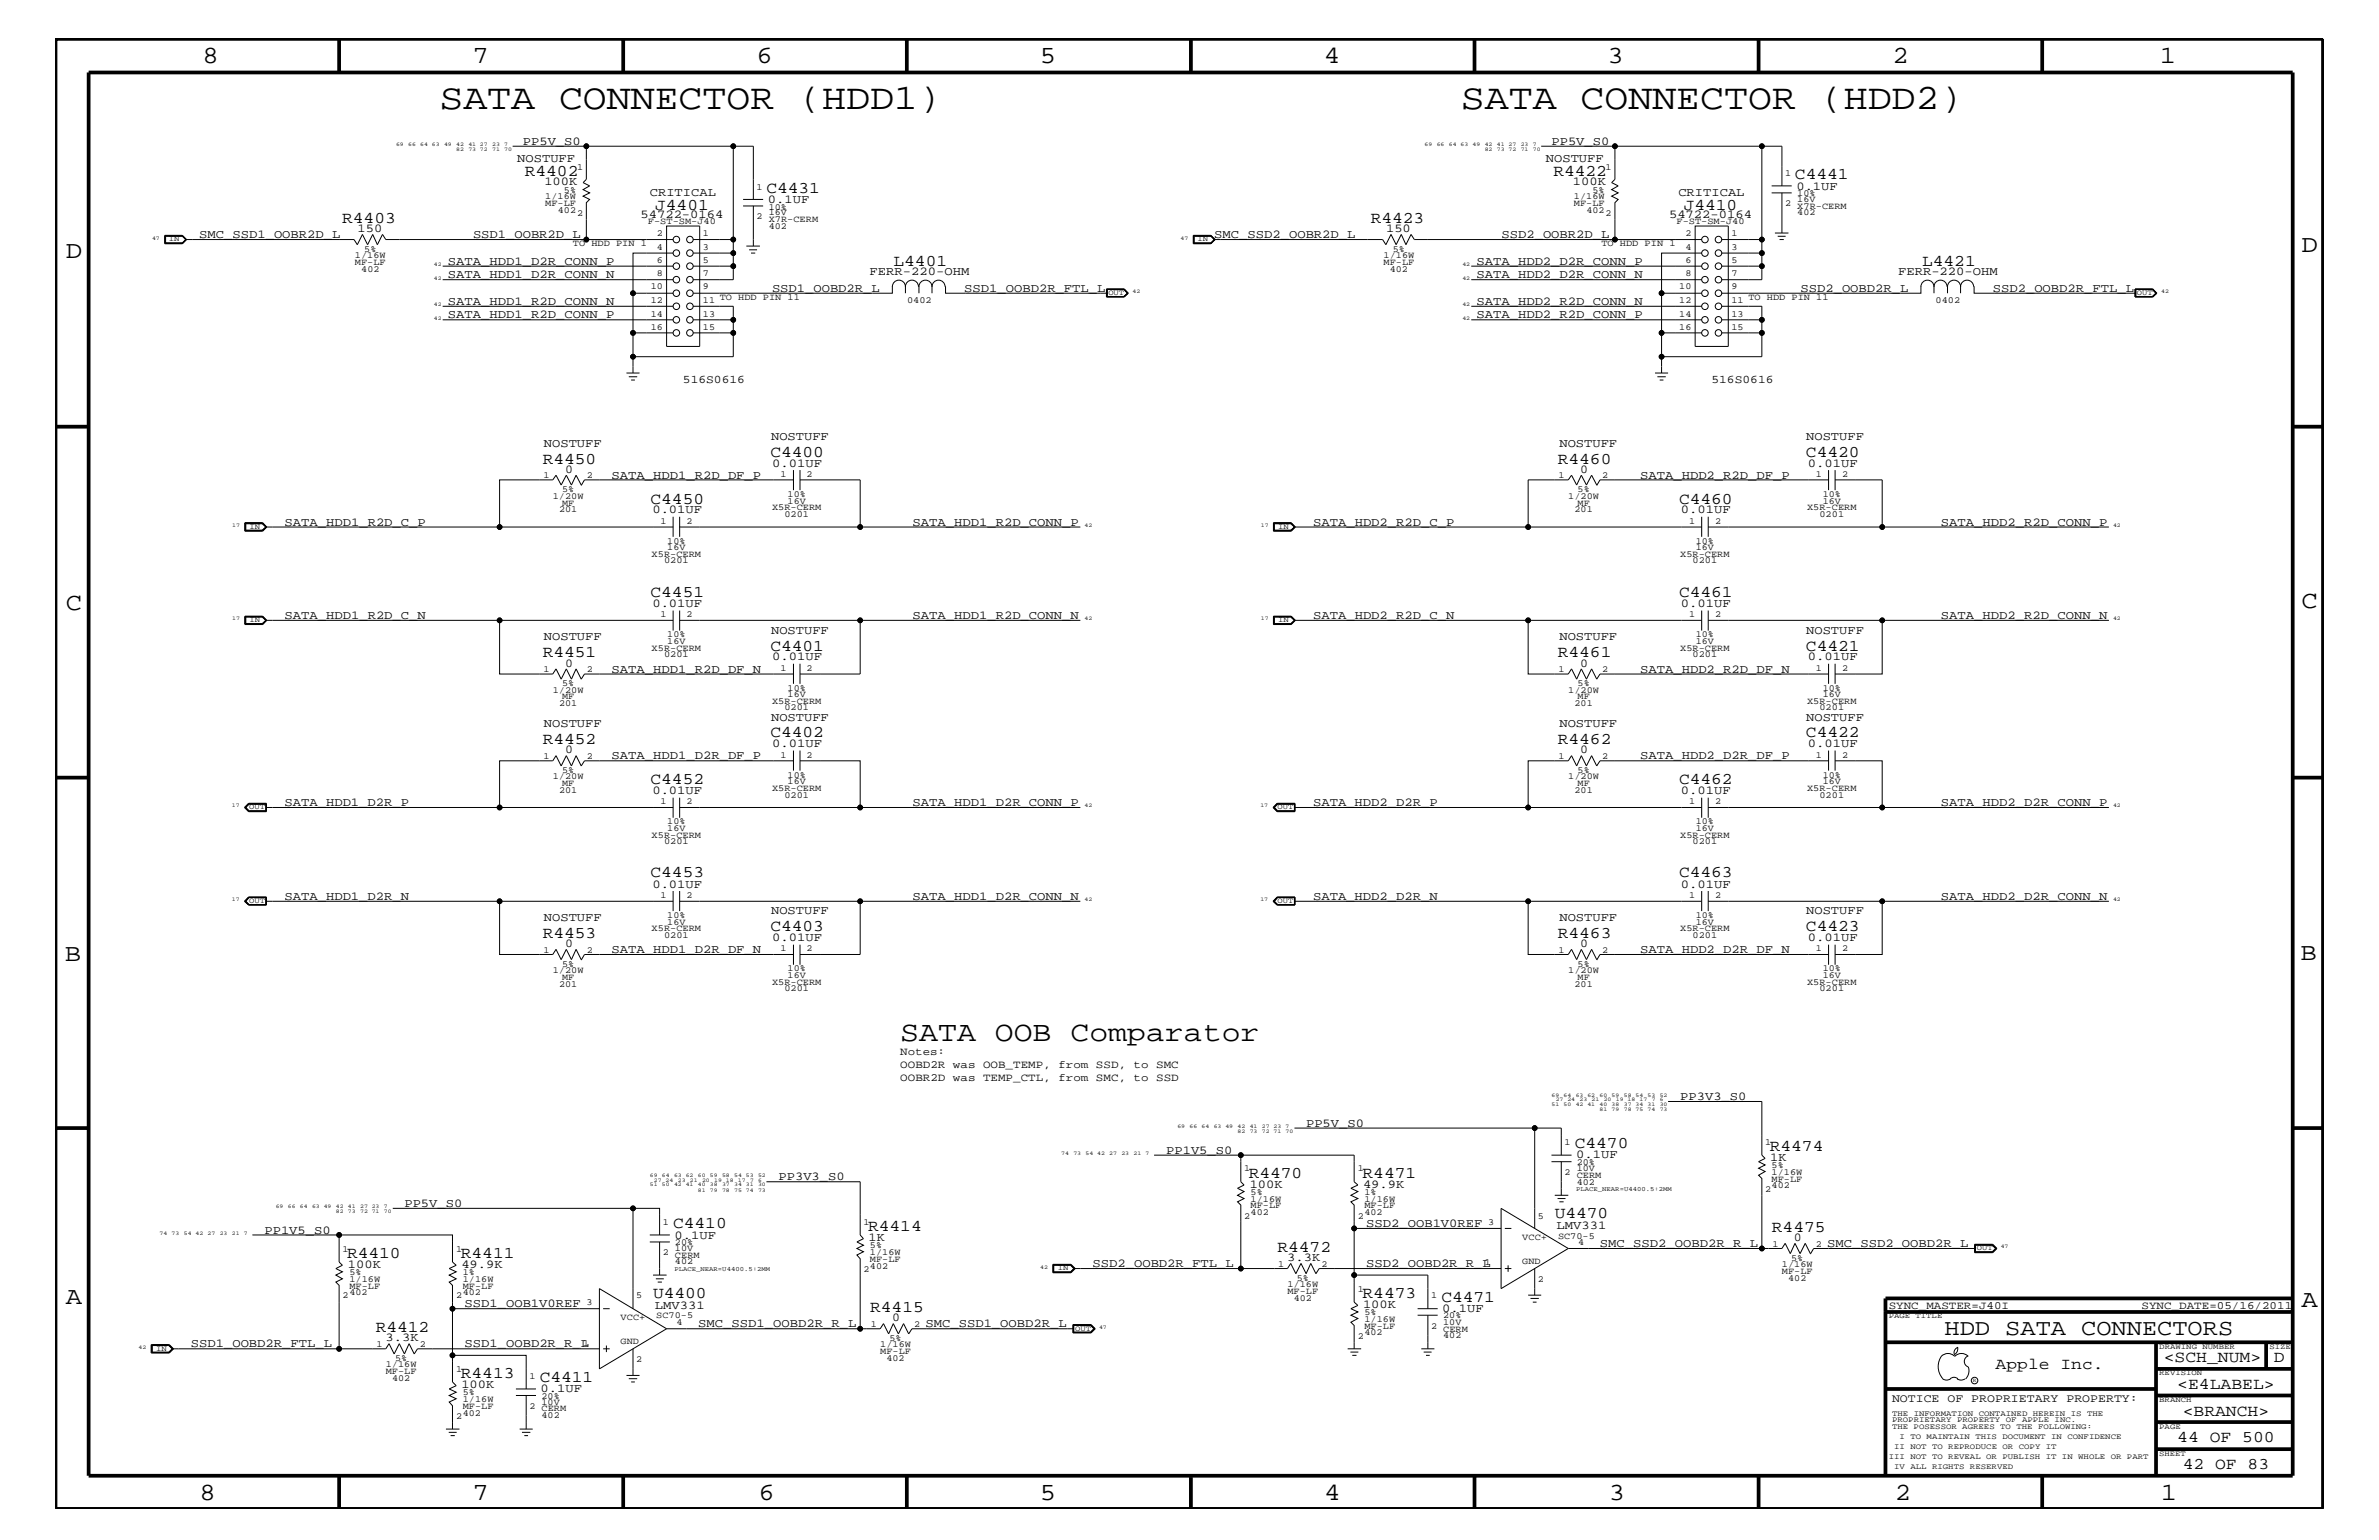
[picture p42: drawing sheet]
<svg xmlns="http://www.w3.org/2000/svg" width="432mm" height="279mm" viewBox="0 0 432 279" stroke-linecap="round" stroke-linejoin="round" font-family="sans-serif">
<defs><g id="words">
<g font-size="6.5">
<text x="79.8" y="19.8">SATA CONNECTOR (HDD1)</text>
<text x="265.2" y="19.8">SATA CONNECTOR (HDD2)</text>
</g>
<text font-size="5.2" x="163.4" y="188.9">SATA OOB Comparator</text>
<g font-size="4.5">
<text x="36.7" y="11.5">8</text>
<text x="85.8" y="11.5">7</text>
<text x="137.3" y="11.5">6</text>
<text x="188.7" y="11.5">5</text>
<text x="240.3" y="11.5">4</text>
<text x="291.8" y="11.5">3</text>
<text x="343.5" y="11.5">2</text>
<text x="392" y="11.5">1</text>
<text x="11.9" y="46.8">D</text>
<text x="417.7" y="45.7">D</text>
<text x="11.9" y="110.6">C</text>
<text x="417.7" y="110.3">C</text>
<text x="11.8" y="174.3">B</text>
<text x="417.6" y="174.2">B</text>
<text x="11.9" y="236.7">A</text>
<text x="417.7" y="237.1">A</text>
<text x="36.2" y="272.1">8</text>
<text x="85.8" y="272.1">7</text>
<text x="137.7" y="272.1">6</text>
<text x="188.7" y="272.1">5</text>
<text x="240.4" y="272.1">4</text>
<text x="292" y="272.1">3</text>
<text x="343.9" y="272.1">2</text>
<text x="392.2" y="272.1">1</text>
</g>
<text font-size="4.1" x="352.9" y="242.3">HDD SATA CONNECTORS</text>
<g font-size="3">
<text x="95.2" y="31.9">R4402</text>
<text x="139.1" y="35">C4431</text>
<text x="281.9" y="31.9">R4422</text>
<text x="325.8" y="32.5">C4441</text>
<text x="62.1" y="40.4">R4403</text>
<text x="118.9" y="38">J4401</text>
<text x="248.8" y="40.4">R4423</text>
<text x="305.6" y="38">J4410</text>
<text x="162.2" y="48.2">L4401</text>
<text x="348.9" y="48.2">L4421</text>
<text x="139.8" y="82.8">C4400</text>
<text x="327.8" y="82.8">C4420</text>
<text x="98.5" y="84.1">R4450</text>
<text x="282.7" y="84.1">R4460</text>
<text x="118.1" y="91.4">C4450</text>
<text x="304.8" y="91.4">C4460</text>
<text x="118.1" y="108.3">C4451</text>
<text x="304.8" y="108.3">C4461</text>
<text x="98.5" y="119.2">R4451</text>
<text x="139.8" y="118.1">C4401</text>
<text x="282.7" y="119.2">R4461</text>
<text x="327.8" y="118.1">C4421</text>
<text x="98.5" y="135">R4452</text>
<text x="139.8" y="133.8">C4402</text>
<text x="282.7" y="135">R4462</text>
<text x="327.8" y="133.8">C4422</text>
<text x="118.1" y="142.3">C4452</text>
<text x="304.8" y="142.3">C4462</text>
<text x="118.1" y="159.2">C4453</text>
<text x="304.8" y="159.2">C4463</text>
<text x="98.5" y="170.1">R4453</text>
<text x="139.8" y="168.9">C4403</text>
<text x="282.7" y="170.1">R4463</text>
<text x="327.8" y="168.9">C4423</text>
<text x="285.8" y="208.3">C4470</text>
<text x="321.2" y="208.8">R4474</text>
<text x="226.7" y="213.6">R4470</text>
<text x="247.3" y="213.6">R4471</text>
<text x="282.2" y="220.9">U4470</text>
<text x="122.2" y="222.9">C4410</text>
<text x="157.6" y="223.4">R4414</text>
<text x="231.9" y="227.1">R4472</text>
<text x="321.6" y="223.5">R4475</text>
<text x="63" y="228.2">R4410</text>
<text x="83.7" y="228.2">R4411</text>
<text x="118.5" y="235.5">U4400</text>
<text x="157.9" y="238">R4415</text>
<text x="247.3" y="235.5">R4473</text>
<text x="261.6" y="236.2">C4471</text>
<text x="68.2" y="241.7">R4412</text>
<text x="83.7" y="250">R4413</text>
<text x="98" y="250.7">C4411</text>
<text x="362.2" y="248.4">Apple Inc.</text>
<text x="392.7" y="247.1">&lt;SCH_NUM&gt;</text>
<text x="395.2" y="252">&lt;E4LABEL&gt;</text>
<text x="412.7" y="247.1">D</text>
<text x="396.2" y="256.8">&lt;BRANCH&gt;</text>
<text x="395.2" y="261.6">44 OF 500</text>
<text x="396.2" y="266.6">42 OF 83</text>
</g>
<g font-size="2.2">
<text x="93.9" y="29.3">NOSTUFF</text>
<text x="94.9" y="26.3">PP5V_S0</text>
<text x="280.6" y="29.3">NOSTUFF</text>
<text x="281.6" y="26.3">PP5V_S0</text>
<text x="98.8" y="33.6">100K</text>
<text x="117.9" y="35.6">CRITICAL</text>
<text x="285.5" y="33.6">100K</text>
<text x="304.6" y="35.6">CRITICAL</text>
<text x="326.1" y="34.4">0.1UF</text>
<text x="116.2" y="39.5">54722-0164</text>
<text x="139.4" y="36.8">0.1UF</text>
<text x="302.9" y="39.5">54722-0164</text>
<text x="36.2" y="43.2">SMC_SSD1_OOBR2D_L</text>
<text x="64.9" y="42.1">150</text>
<text x="85.9" y="43.2">SSD1_OOBR2D_L</text>
<text x="220.4" y="43.2">SMC_SSD2_OOBR2D_L</text>
<text x="251.6" y="42.1">150</text>
<text x="272.5" y="43.2">SSD2_OOBR2D_L</text>
<text x="81.3" y="50.5">SATA_HDD1_D2R_CONN_N</text>
<text x="81.3" y="48">SATA_HDD1_D2R_CONN_P</text>
<text x="140.1" y="52.9">SSD1_OOBD2R_L</text>
<text x="157.8" y="49.9">FERR-220-OHM</text>
<text x="175" y="52.9">SSD1_OOBD2R_FTL_L</text>
<text x="268" y="48">SATA_HDD2_D2R_CONN_P</text>
<text x="268" y="50.5">SATA_HDD2_D2R_CONN_N</text>
<text x="326.8" y="52.9">SSD2_OOBD2R_L</text>
<text x="344.5" y="49.9">FERR-220-OHM</text>
<text x="361.7" y="52.9">SSD2_OOBD2R_FTL_L</text>
<text x="81.3" y="57.8">SATA_HDD1_R2D_CONN_P</text>
<text x="81.3" y="55.3">SATA_HDD1_R2D_CONN_N</text>
<text x="268" y="55.3">SATA_HDD2_R2D_CONN_N</text>
<text x="268" y="57.8">SATA_HDD2_R2D_CONN_P</text>
<text x="98.7" y="81.1">NOSTUFF</text>
<text x="140" y="79.9">NOSTUFF</text>
<text x="283" y="81.1">NOSTUFF</text>
<text x="327.8" y="79.9">NOSTUFF</text>
<text x="102.6" y="85.8">0</text>
<text x="111" y="86.9">SATA_HDD1_R2D_DF_P</text>
<text x="140.2" y="84.7">0.01UF</text>
<text x="286.8" y="85.8">0</text>
<text x="297.7" y="86.9">SATA_HDD2_R2D_DF_P</text>
<text x="328.1" y="84.7">0.01UF</text>
<text x="51.6" y="95.4">SATA_HDD1_R2D_C_P</text>
<text x="118.4" y="93.2">0.01UF</text>
<text x="165.6" y="95.4">SATA_HDD1_R2D_CONN_P</text>
<text x="238.3" y="95.4">SATA_HDD2_R2D_C_P</text>
<text x="305.1" y="93.2">0.01UF</text>
<text x="352.3" y="95.4">SATA_HDD2_R2D_CONN_P</text>
<text x="51.6" y="112.3">SATA_HDD1_R2D_C_N</text>
<text x="118.4" y="110.2">0.01UF</text>
<text x="165.6" y="112.3">SATA_HDD1_R2D_CONN_N</text>
<text x="238.3" y="112.3">SATA_HDD2_R2D_C_N</text>
<text x="305.1" y="110.2">0.01UF</text>
<text x="352.3" y="112.3">SATA_HDD2_R2D_CONN_N</text>
<text x="98.7" y="116.2">NOSTUFF</text>
<text x="140" y="115">NOSTUFF</text>
<text x="140.2" y="119.8">0.01UF</text>
<text x="283" y="116.2">NOSTUFF</text>
<text x="327.8" y="115">NOSTUFF</text>
<text x="328.1" y="119.8">0.01UF</text>
<text x="102.6" y="120.9">0</text>
<text x="111" y="122">SATA_HDD1_R2D_DF_N</text>
<text x="286.8" y="120.9">0</text>
<text x="297.7" y="122">SATA_HDD2_R2D_DF_N</text>
<text x="98.7" y="131.9">NOSTUFF</text>
<text x="140" y="130.8">NOSTUFF</text>
<text x="283" y="131.9">NOSTUFF</text>
<text x="327.8" y="130.8">NOSTUFF</text>
<text x="102.6" y="136.7">0</text>
<text x="111" y="137.8">SATA_HDD1_D2R_DF_P</text>
<text x="140.2" y="135.6">0.01UF</text>
<text x="286.8" y="136.7">0</text>
<text x="297.7" y="137.8">SATA_HDD2_D2R_DF_P</text>
<text x="328.1" y="135.6">0.01UF</text>
<text x="51.6" y="146.2">SATA_HDD1_D2R_P</text>
<text x="118.4" y="144">0.01UF</text>
<text x="165.6" y="146.2">SATA_HDD1_D2R_CONN_P</text>
<text x="238.3" y="146.2">SATA_HDD2_D2R_P</text>
<text x="305.1" y="144">0.01UF</text>
<text x="352.3" y="146.2">SATA_HDD2_D2R_CONN_P</text>
<text x="118.4" y="161.1">0.01UF</text>
<text x="305.1" y="161.1">0.01UF</text>
<text x="51.6" y="163.3">SATA_HDD1_D2R_N</text>
<text x="98.7" y="167.1">NOSTUFF</text>
<text x="140" y="165.9">NOSTUFF</text>
<text x="165.6" y="163.3">SATA_HDD1_D2R_CONN_N</text>
<text x="238.3" y="163.3">SATA_HDD2_D2R_N</text>
<text x="283" y="167.1">NOSTUFF</text>
<text x="327.8" y="165.9">NOSTUFF</text>
<text x="352.3" y="163.3">SATA_HDD2_D2R_CONN_N</text>
<text x="102.6" y="171.8">0</text>
<text x="111" y="172.9">SATA_HDD1_D2R_DF_N</text>
<text x="140.2" y="170.7">0.01UF</text>
<text x="286.8" y="171.8">0</text>
<text x="297.7" y="172.9">SATA_HDD2_D2R_DF_N</text>
<text x="328.1" y="170.7">0.01UF</text>
<text x="305" y="199.6">PP3V3_S0</text>
<text x="211.7" y="209.3">PP1V5_S0</text>
<text x="237.1" y="204.4">PP5V_S0</text>
<text x="141.3" y="214.2">PP3V3_S0</text>
<text x="226.8" y="215.5">100K</text>
<text x="247.4" y="215.5">49.9K</text>
<text x="286.1" y="210.2">0.1UF</text>
<text x="321.3" y="210.7">1K</text>
<text x="73.4" y="219">PP5V_S0</text>
<text x="48" y="223.9">PP1V5_S0</text>
<text x="122.4" y="224.7">0.1UF</text>
<text x="157.6" y="225.2">1K</text>
<text x="248" y="222.6">SSD2_OOB1V0REF</text>
<text x="282.5" y="223">LMV331</text>
<text x="290.4" y="226.3">SMC_SSD2_OOBD2R_R_L</text>
<text x="325.6" y="225.2">0</text>
<text x="331.6" y="226.3">SMC_SSD2_OOBD2R_L</text>
<text x="63.2" y="230.1">100K</text>
<text x="83.7" y="230.1">49.9K</text>
<text x="198.3" y="229.9">SSD2_OOBD2R_FTL_L</text>
<text x="233.6" y="228.8">3.3K</text>
<text x="248" y="229.9">SSD2_OOBD2R_R_L</text>
<text x="84.3" y="237.2">SSD1_OOB1V0REF</text>
<text x="118.9" y="237.5">LMV331</text>
<text x="161.9" y="239.7">0</text>
<text x="247.4" y="237.3">100K</text>
<text x="261.8" y="238">0.1UF</text>
<text x="34.6" y="244.5">SSD1_OOBD2R_FTL_L</text>
<text x="70" y="243.4">3.3K</text>
<text x="84.3" y="244.5">SSD1_OOBD2R_R_L</text>
<text x="126.7" y="240.8">SMC_SSD1_OOBD2R_R_L</text>
<text x="168" y="240.8">SMC_SSD1_OOBD2R_L</text>
<text x="83.7" y="251.8">100K</text>
<text x="98.1" y="252.6">0.1UF</text>
</g>
<g font-size="2.1">
<text x="124" y="69.5">516S0616</text>
<text x="310.6" y="69.5">516S0616</text>
<text x="343.4" y="254.4">NOTICE OF PROPRIETARY PROPERTY:</text>
</g>
<g font-size="2">
<text x="163.4" y="191.4">Notes:</text>
<text x="163.4" y="196.2">OOBR2D was TEMP_CTL, from SMC, to SSD</text>
<text x="163.4" y="193.7">OOBD2R was OOB_TEMP, from SSD, to SMC</text>
<text x="342.8" y="237.4">SYNC_MASTER=J40I</text>
<text x="388.7" y="237.4">SYNC_DATE=05/16/2011</text>
</g>
<g font-size="1.7">
<text x="102.4" y="35">5%</text>
<text x="104.7" y="30.8">1</text>
<text x="137.3" y="34.4">1</text>
<text x="289.1" y="35">5%</text>
<text x="291.4" y="30.8">1</text>
<text x="324" y="31.9">1</text>
<text x="326.2" y="35.6">10%</text>
<text x="99" y="37.4">MF-LF</text>
<text x="99" y="36.2">1/16W</text>
<text x="101.3" y="38.6">402</text>
<text x="104.7" y="39.2">2</text>
<text x="117.6" y="40.7">F-ST-SM-J40</text>
<text x="137.3" y="39.8">2</text>
<text x="139.5" y="39.1">16V</text>
<text x="139.5" y="38">10%</text>
<text x="139.5" y="41.5">402</text>
<text x="139.5" y="40.3">X7R-CERM</text>
<text x="285.7" y="37.4">MF-LF</text>
<text x="285.7" y="36.2">1/16W</text>
<text x="288" y="38.6">402</text>
<text x="291.4" y="39.2">2</text>
<text x="304.3" y="40.7">F-ST-SM-J40</text>
<text x="324" y="37.4">2</text>
<text x="326.2" y="36.7">16V</text>
<text x="326.2" y="39.1">402</text>
<text x="326.2" y="37.9">X7R-CERM</text>
<text x="64.4" y="46.8">1/16W</text>
<text x="66.1" y="45.7">5%</text>
<text x="104" y="44.6">TO HDD PIN 1</text>
<text x="119.2" y="47.7">6</text>
<text x="119.2" y="42.9">2</text>
<text x="119.2" y="45.3">4</text>
<text x="127.6" y="42.9">1</text>
<text x="127.6" y="45.3">3</text>
<text x="127.6" y="47.7">5</text>
<text x="251.1" y="46.8">1/16W</text>
<text x="252.8" y="45.7">5%</text>
<text x="290.7" y="44.6">TO HDD PIN 1</text>
<text x="305.9" y="42.9">2</text>
<text x="305.9" y="45.3">4</text>
<text x="305.9" y="47.7">6</text>
<text x="314.3" y="42.9">1</text>
<text x="314.3" y="45.3">3</text>
<text x="314.3" y="47.7">5</text>
<text x="64.4" y="48">MF-LF</text>
<text x="65.6" y="49.3">402</text>
<text x="118.1" y="52.5">10</text>
<text x="119.2" y="50.2">8</text>
<text x="127.6" y="52.5">9</text>
<text x="127.6" y="50.2">7</text>
<text x="251.1" y="48">MF-LF</text>
<text x="252.3" y="49.3">402</text>
<text x="304.8" y="52.5">10</text>
<text x="305.9" y="50.2">8</text>
<text x="314.3" y="50.2">7</text>
<text x="314.3" y="52.5">9</text>
<text x="118.1" y="55">12</text>
<text x="118.1" y="57.4">14</text>
<text x="118.1" y="59.8">16</text>
<text x="127.6" y="59.8">15</text>
<text x="127.6" y="55">11</text>
<text x="127.6" y="57.4">13</text>
<text x="130.6" y="54.4">TO HDD PIN 11</text>
<text x="164.6" y="55.1">0402</text>
<text x="304.8" y="55">12</text>
<text x="304.8" y="57.4">14</text>
<text x="304.8" y="59.8">16</text>
<text x="314.3" y="55">11</text>
<text x="314.3" y="57.4">13</text>
<text x="314.3" y="59.8">15</text>
<text x="317.3" y="54.4">TO HDD PIN 11</text>
<text x="351.3" y="55.1">0402</text>
<text x="98.6" y="86.7">1</text>
<text x="102" y="89.3">5%</text>
<text x="106.5" y="86.7">2</text>
<text x="141.6" y="86.5">1</text>
<text x="146.4" y="86.5">2</text>
<text x="282.9" y="86.7">1</text>
<text x="286.3" y="89.3">5%</text>
<text x="290.8" y="86.7">2</text>
<text x="329.6" y="86.5">1</text>
<text x="334.3" y="86.5">2</text>
<text x="100.3" y="90.5">1/20W</text>
<text x="101.5" y="92.9">201</text>
<text x="102" y="91.7">MF</text>
<text x="119.9" y="95">1</text>
<text x="124.6" y="95">2</text>
<text x="140.1" y="92.6">X5R-CERM</text>
<text x="142.4" y="93.8">0201</text>
<text x="143" y="90.1">10%</text>
<text x="143" y="91.4">16V</text>
<text x="284.6" y="90.5">1/20W</text>
<text x="285.8" y="92.9">201</text>
<text x="286.3" y="91.7">MF</text>
<text x="306.6" y="95">1</text>
<text x="311.3" y="95">2</text>
<text x="328" y="92.6">X5R-CERM</text>
<text x="330.2" y="93.8">0201</text>
<text x="330.8" y="90.1">10%</text>
<text x="330.8" y="91.4">16V</text>
<text x="118.3" y="101">X5R-CERM</text>
<text x="121.1" y="98.7">10%</text>
<text x="121.1" y="99.9">16V</text>
<text x="305" y="101">X5R-CERM</text>
<text x="307.8" y="98.7">10%</text>
<text x="307.8" y="99.9">16V</text>
<text x="120.5" y="102.2">0201</text>
<text x="307.2" y="102.2">0201</text>
<text x="119.9" y="112">1</text>
<text x="124.6" y="112">2</text>
<text x="306.6" y="112">1</text>
<text x="311.3" y="112">2</text>
<text x="118.3" y="118.1">X5R-CERM</text>
<text x="120.5" y="119.2">0201</text>
<text x="121.1" y="115.6">10%</text>
<text x="121.1" y="116.8">16V</text>
<text x="305" y="118.1">X5R-CERM</text>
<text x="307.2" y="119.2">0201</text>
<text x="307.8" y="115.6">10%</text>
<text x="307.8" y="116.8">16V</text>
<text x="98.6" y="121.9">1</text>
<text x="100.3" y="125.7">1/20W</text>
<text x="102" y="124.4">5%</text>
<text x="106.5" y="121.9">2</text>
<text x="141.6" y="121.7">1</text>
<text x="143" y="125.3">10%</text>
<text x="146.4" y="121.7">2</text>
<text x="282.9" y="121.9">1</text>
<text x="284.6" y="125.7">1/20W</text>
<text x="286.3" y="124.4">5%</text>
<text x="290.8" y="121.9">2</text>
<text x="329.6" y="121.7">1</text>
<text x="330.8" y="125.3">10%</text>
<text x="334.3" y="121.7">2</text>
<text x="101.5" y="128">201</text>
<text x="102" y="126.9">MF</text>
<text x="140.1" y="127.7">X5R-CERM</text>
<text x="142.4" y="128.9">0201</text>
<text x="143" y="126.5">16V</text>
<text x="285.8" y="128">201</text>
<text x="286.3" y="126.9">MF</text>
<text x="328" y="127.7">X5R-CERM</text>
<text x="330.2" y="128.9">0201</text>
<text x="330.8" y="126.5">16V</text>
<text x="98.6" y="137.7">1</text>
<text x="106.5" y="137.7">2</text>
<text x="141.6" y="137.4">1</text>
<text x="146.4" y="137.4">2</text>
<text x="282.9" y="137.7">1</text>
<text x="290.8" y="137.7">2</text>
<text x="329.6" y="137.4">1</text>
<text x="334.3" y="137.4">2</text>
<text x="100.3" y="141.4">1/20W</text>
<text x="101.5" y="143.9">201</text>
<text x="102" y="140.2">5%</text>
<text x="102" y="142.6">MF</text>
<text x="140.1" y="143.5">X5R-CERM</text>
<text x="143" y="141.1">10%</text>
<text x="143" y="142.3">16V</text>
<text x="284.6" y="141.4">1/20W</text>
<text x="285.8" y="143.9">201</text>
<text x="286.3" y="142.6">MF</text>
<text x="286.3" y="140.2">5%</text>
<text x="328" y="143.5">X5R-CERM</text>
<text x="330.8" y="141.1">10%</text>
<text x="330.8" y="142.3">16V</text>
<text x="119.9" y="145.9">1</text>
<text x="121.1" y="149.5">10%</text>
<text x="124.6" y="145.9">2</text>
<text x="142.4" y="144.7">0201</text>
<text x="306.6" y="145.9">1</text>
<text x="307.8" y="149.5">10%</text>
<text x="311.3" y="145.9">2</text>
<text x="330.2" y="144.7">0201</text>
<text x="118.3" y="152">X5R-CERM</text>
<text x="120.5" y="153.2">0201</text>
<text x="121.1" y="150.7">16V</text>
<text x="305" y="152">X5R-CERM</text>
<text x="307.2" y="153.2">0201</text>
<text x="307.8" y="150.7">16V</text>
<text x="119.9" y="162.8">1</text>
<text x="121.1" y="166.5">10%</text>
<text x="121.1" y="167.8">16V</text>
<text x="124.6" y="162.8">2</text>
<text x="306.6" y="162.8">1</text>
<text x="307.8" y="166.5">10%</text>
<text x="307.8" y="167.8">16V</text>
<text x="311.3" y="162.8">2</text>
<text x="98.6" y="172.8">1</text>
<text x="106.5" y="172.8">2</text>
<text x="118.3" y="168.9">X5R-CERM</text>
<text x="120.5" y="170.1">0201</text>
<text x="141.6" y="172.6">1</text>
<text x="146.4" y="172.6">2</text>
<text x="282.9" y="172.8">1</text>
<text x="290.8" y="172.8">2</text>
<text x="305" y="168.9">X5R-CERM</text>
<text x="307.2" y="170.1">0201</text>
<text x="329.6" y="172.6">1</text>
<text x="334.3" y="172.6">2</text>
<text x="100.3" y="176.6">1/20W</text>
<text x="101.5" y="179">201</text>
<text x="102" y="175.4">5%</text>
<text x="102" y="177.7">MF</text>
<text x="140.1" y="178.7">X5R-CERM</text>
<text x="142.4" y="179.9">0201</text>
<text x="143" y="176.2">10%</text>
<text x="143" y="177.4">16V</text>
<text x="284.6" y="176.6">1/20W</text>
<text x="285.8" y="179">201</text>
<text x="286.3" y="177.7">MF</text>
<text x="286.3" y="175.4">5%</text>
<text x="328" y="178.7">X5R-CERM</text>
<text x="330.2" y="179.9">0201</text>
<text x="330.8" y="176.2">10%</text>
<text x="330.8" y="177.4">16V</text>
<text x="284" y="207.7">1</text>
<text x="320.4" y="207.7">1</text>
<text x="225.8" y="212.5">1</text>
<text x="246.5" y="212.5">1</text>
<text x="284" y="213.2">2</text>
<text x="286.2" y="213.6">CERM</text>
<text x="286.2" y="214.9">402</text>
<text x="286.2" y="211.4">20%</text>
<text x="286.2" y="212.5">10V</text>
<text x="321.6" y="214.4">MF-LF</text>
<text x="321.6" y="215.6">402</text>
<text x="321.6" y="211.9">5%</text>
<text x="321.6" y="213.2">1/16W</text>
<text x="225.8" y="221.1">2</text>
<text x="227" y="219.2">MF-LF</text>
<text x="227" y="220.4">402</text>
<text x="227" y="216.9">5%</text>
<text x="227" y="218">1/16W</text>
<text x="246.5" y="221.1">2</text>
<text x="247.6" y="219.2">MF-LF</text>
<text x="247.6" y="220.4">402</text>
<text x="247.6" y="216.9">1%</text>
<text x="247.6" y="218">1/16W</text>
<text x="279.1" y="221.1">5</text>
<text x="320.4" y="216.2">2</text>
<text x="62.1" y="227.1">1</text>
<text x="82.8" y="227.1">1</text>
<text x="120.3" y="222.3">1</text>
<text x="120.3" y="227.7">2</text>
<text x="122.5" y="227">10V</text>
<text x="122.5" y="225.9">20%</text>
<text x="156.7" y="222.3">1</text>
<text x="157.9" y="227.7">1/16W</text>
<text x="157.9" y="226.5">5%</text>
<text x="270.1" y="222.3">3</text>
<text x="276.3" y="224.9">VCC+</text>
<text x="282.8" y="224.7">SC70-5</text>
<text x="286.4" y="225.9">4</text>
<text x="321.7" y="226.2">1</text>
<text x="329.6" y="226.2">2</text>
<text x="63.4" y="232.6">1/16W</text>
<text x="63.4" y="231.3">5%</text>
<text x="63.4" y="233.8">MF-LF</text>
<text x="84" y="232.6">1/16W</text>
<text x="84" y="231.3">1%</text>
<text x="84" y="233.8">MF-LF</text>
<text x="122.5" y="229.4">402</text>
<text x="122.5" y="228.2">CERM</text>
<text x="156.7" y="230.7">2</text>
<text x="157.9" y="230.2">402</text>
<text x="157.9" y="229">MF-LF</text>
<text x="232" y="229.8">1</text>
<text x="233.7" y="233.5">1/16W</text>
<text x="235.4" y="232.4">5%</text>
<text x="239.9" y="229.8">2</text>
<text x="269.5" y="229.6">1</text>
<text x="276.3" y="229.3">GND</text>
<text x="279.1" y="232.6">2</text>
<text x="323.4" y="231.1">MF-LF</text>
<text x="323.4" y="229.9">1/16W</text>
<text x="324.6" y="232.4">402</text>
<text x="325.1" y="228.7">5%</text>
<text x="62.1" y="235.6">2</text>
<text x="63.4" y="235">402</text>
<text x="82.8" y="235.6">2</text>
<text x="84" y="235">402</text>
<text x="106.4" y="236.8">3</text>
<text x="112.6" y="239.5">VCC+</text>
<text x="115.5" y="235.6">5</text>
<text x="119.1" y="239.2">SC70-5</text>
<text x="233.7" y="234.7">MF-LF</text>
<text x="234.8" y="236">402</text>
<text x="246.5" y="234.4">1</text>
<text x="247.6" y="238.6">5%</text>
<text x="247.6" y="239.9">1/16W</text>
<text x="259.8" y="235.6">1</text>
<text x="262" y="239.2">20%</text>
<text x="68.3" y="244.4">1</text>
<text x="76.2" y="244.4">2</text>
<text x="105.8" y="244.1">1</text>
<text x="112.6" y="243.9">GND</text>
<text x="122.8" y="240.5">4</text>
<text x="158.1" y="240.7">1</text>
<text x="159.8" y="244.5">1/16W</text>
<text x="159.8" y="245.6">MF-LF</text>
<text x="161.5" y="243.3">5%</text>
<text x="165.9" y="240.7">2</text>
<text x="246.5" y="242.9">2</text>
<text x="247.6" y="241.1">MF-LF</text>
<text x="247.6" y="242.3">402</text>
<text x="259.8" y="241.1">2</text>
<text x="262" y="241.6">CERM</text>
<text x="262" y="242.8">402</text>
<text x="262" y="240.3">10V</text>
<text x="70" y="248.1">1/16W</text>
<text x="70" y="249.3">MF-LF</text>
<text x="71.2" y="250.6">402</text>
<text x="71.7" y="246.9">5%</text>
<text x="82.8" y="248.9">1</text>
<text x="96.1" y="250.1">1</text>
<text x="115.5" y="247.1">2</text>
<text x="160.9" y="246.9">402</text>
<text x="82.8" y="257.4">2</text>
<text x="84" y="254.4">1/16W</text>
<text x="84" y="253.2">5%</text>
<text x="84" y="256.8">402</text>
<text x="84" y="255.6">MF-LF</text>
<text x="96.1" y="255.6">2 CERM</text>
<text x="98.3" y="254.9">10V</text>
<text x="98.3" y="253.8">20%</text>
<text x="98.3" y="257.3">402</text>
</g>
<g font-size="1.4">
<text x="30.6" y="43.8">IN</text>
<text x="217.3" y="43.8">IN</text>
<text x="201.2" y="53.5">OUT</text>
<text x="387.9" y="53.5">OUT</text>
<text x="45.3" y="96">IN</text>
<text x="232" y="96">IN</text>
<text x="45.3" y="112.9">IN</text>
<text x="232" y="112.9">IN</text>
<text x="45.2" y="146.8">OUT</text>
<text x="231.9" y="146.8">OUT</text>
<text x="45.2" y="163.9">OUT</text>
<text x="231.9" y="163.9">OUT</text>
<text x="358.8" y="226.9">OUT</text>
<text x="192" y="230.5">IN</text>
<text x="342.8" y="239.2">PAGE TITLE</text>
<text x="28.4" y="245.1">IN</text>
<text x="195.2" y="241.4">OUT</text>
<text x="391.9" y="244.7">DRAWING NUMBER</text>
<text x="411.9" y="244.7">SIZE</text>
<text x="391.9" y="249.5">REVISION</text>
<text x="343.4" y="256.8">THE INFORMATION CONTAINED HEREIN IS THE</text>
<text x="391.9" y="254.4">BRANCH</text>
<text x="343.4" y="258">PROPRIETARY PROPERTY OF APPLE INC.</text>
<text x="343.4" y="259.3">THE POSESSOR AGREES TO THE FOLLOWING:</text>
<text x="343.8" y="262.9">II NOT TO REPRODUCE OR COPY IT</text>
<text x="344.8" y="261.1">I TO MAINTAIN THIS DOCUMENT IN CONFIDENCE</text>
<text x="391.9" y="259.3">PAGE</text>
<text x="342.8" y="264.7">III NOT TO REVEAL OR PUBLISH IT IN WHOLE OR PART</text>
<text x="343.8" y="266.6">IV ALL RIGHTS RESERVED</text>
<text x="391.9" y="264.1">SHEET</text>
</g>
<g font-size="1.2">
<text x="286.1" y="216">PLACE_NEAR=U4400.5:2MM</text>
<text x="122.4" y="230.6">PLACE_NEAR=U4400.5:2MM</text>
</g>
<g font-size="1">
<text x="71.9" y="26.5">69</text>
<text x="74.1" y="26.5">66</text>
<text x="76.3" y="26.5">64 63</text>
<text x="80.6" y="26.5">49</text>
<text x="82.8" y="27.4">82</text>
<text x="82.8" y="26.5">42</text>
<text x="85" y="27.4">73 72</text>
<text x="85" y="26.5">41 27</text>
<text x="89.3" y="27.4">71</text>
<text x="89.3" y="26.5">23</text>
<text x="91.5" y="27.4">70</text>
<text x="91.5" y="26.5">7</text>
<text x="258.6" y="26.5">69</text>
<text x="260.8" y="26.5">66</text>
<text x="263" y="26.5">64 63</text>
<text x="267.3" y="26.5">49</text>
<text x="269.5" y="26.5">42</text>
<text x="269.5" y="27.4">82</text>
<text x="271.7" y="26.5">41 27</text>
<text x="271.7" y="27.4">73 72</text>
<text x="276" y="26.5">23</text>
<text x="276" y="27.4">71</text>
<text x="278.2" y="26.5">7</text>
<text x="278.2" y="27.4">70</text>
<text x="27.6" y="43.5">47</text>
<text x="214.3" y="43.5">47</text>
<text x="78.7" y="50.7">42</text>
<text x="78.7" y="48.3">42</text>
<text x="205.6" y="53.2">42</text>
<text x="265.4" y="48.3">42</text>
<text x="265.4" y="50.7">42</text>
<text x="392.3" y="53.2">42</text>
<text x="78.7" y="58">42</text>
<text x="78.7" y="55.6">42</text>
<text x="265.4" y="55.6">42</text>
<text x="265.4" y="58">42</text>
<text x="42.2" y="95.6">17</text>
<text x="196.9" y="95.6">42</text>
<text x="228.9" y="95.6">17</text>
<text x="383.5" y="95.6">42</text>
<text x="42.2" y="112.6">17</text>
<text x="196.9" y="112.6">42</text>
<text x="228.9" y="112.6">17</text>
<text x="383.5" y="112.6">42</text>
<text x="42.1" y="146.5">17</text>
<text x="196.9" y="146.5">42</text>
<text x="228.8" y="146.5">17</text>
<text x="383.5" y="146.5">42</text>
<text x="42.1" y="163.5">17</text>
<text x="196.9" y="163.5">42</text>
<text x="228.8" y="163.5">17</text>
<text x="383.5" y="163.5">42</text>
<text x="281.6" y="199">69</text>
<text x="281.6" y="200.7">51</text>
<text x="282.4" y="199.8">27 24</text>
<text x="283.8" y="200.7">50</text>
<text x="283.8" y="199">64</text>
<text x="286" y="199">63 62</text>
<text x="286" y="200.7">42 41</text>
<text x="286.7" y="199.8">23</text>
<text x="288.9" y="199.8">21</text>
<text x="290.3" y="201.6">81</text>
<text x="290.3" y="199">60</text>
<text x="290.3" y="200.7">40</text>
<text x="291.1" y="199.8">20</text>
<text x="292.5" y="201.6">79</text>
<text x="292.5" y="200.7">38</text>
<text x="292.5" y="199">59</text>
<text x="293.3" y="199.8">19 18</text>
<text x="294.7" y="201.6">78 75</text>
<text x="294.7" y="199">58 54</text>
<text x="294.7" y="200.7">37 34</text>
<text x="297.6" y="199.8">17</text>
<text x="299" y="199">53</text>
<text x="299" y="201.6">74</text>
<text x="299" y="200.7">31</text>
<text x="299.8" y="199.8">7</text>
<text x="301.2" y="201.6">73</text>
<text x="301.2" y="200.7">30</text>
<text x="301.2" y="199">52</text>
<text x="301.2" y="199.8">6</text>
<text x="192.6" y="209.6">74</text>
<text x="194.8" y="209.6">73</text>
<text x="197" y="209.6">54 42</text>
<text x="201.3" y="209.6">27</text>
<text x="203.5" y="209.6">23</text>
<text x="205.7" y="209.6">21</text>
<text x="207.9" y="209.6">7</text>
<text x="213.7" y="204.7">69</text>
<text x="215.9" y="204.7">66</text>
<text x="218.1" y="204.7">64</text>
<text x="220.3" y="204.7">63 49</text>
<text x="224.6" y="204.7">42</text>
<text x="224.6" y="205.6">82</text>
<text x="226.8" y="205.6">73</text>
<text x="226.8" y="204.7">41</text>
<text x="229" y="204.7">27 23</text>
<text x="229" y="205.6">72 71</text>
<text x="233.3" y="204.7">7</text>
<text x="233.3" y="205.6">70</text>
<text x="117.9" y="215.3">51</text>
<text x="117.9" y="213.6">69</text>
<text x="118.7" y="214.4">27 24</text>
<text x="120.1" y="215.3">50</text>
<text x="120.1" y="213.6">64</text>
<text x="122.3" y="215.3">42 41</text>
<text x="122.3" y="213.6">63 62</text>
<text x="123" y="214.4">23</text>
<text x="125.2" y="214.4">21</text>
<text x="126.7" y="215.3">40</text>
<text x="126.7" y="213.6">60</text>
<text x="127.4" y="214.4">20</text>
<text x="128.9" y="215.3">38</text>
<text x="128.9" y="213.6">59</text>
<text x="129.6" y="214.4">19 18</text>
<text x="131.1" y="215.3">37</text>
<text x="131.1" y="213.6">58</text>
<text x="133.3" y="215.3">34 31</text>
<text x="133.3" y="213.6">54 53</text>
<text x="133.9" y="214.4">17</text>
<text x="136.1" y="214.4">7</text>
<text x="137.6" y="214.4">6</text>
<text x="137.6" y="215.3">30</text>
<text x="137.6" y="213.6">52</text>
<text x="50" y="219.2">69</text>
<text x="52.2" y="219.2">66</text>
<text x="54.4" y="219.2">64</text>
<text x="56.6" y="219.2">63 49</text>
<text x="61" y="220.1">82</text>
<text x="61" y="219.2">42</text>
<text x="63.2" y="220.1">73</text>
<text x="63.2" y="219.2">41</text>
<text x="65.4" y="220.1">72 71</text>
<text x="65.4" y="219.2">27 23</text>
<text x="69.7" y="220.1">70</text>
<text x="69.7" y="219.2">7</text>
<text x="126.7" y="216.2">81</text>
<text x="128.9" y="216.2">79</text>
<text x="131.1" y="216.2">78</text>
<text x="133.3" y="216.2">75 74</text>
<text x="137.6" y="216.2">73</text>
<text x="29" y="224.1">74</text>
<text x="31.2" y="224.1">73</text>
<text x="33.4" y="224.1">54 42</text>
<text x="37.7" y="224.1">27</text>
<text x="39.9" y="224.1">23</text>
<text x="42.1" y="224.1">21</text>
<text x="44.3" y="224.1">7</text>
<text x="363.1" y="226.5">47</text>
<text x="188.8" y="230.2">42</text>
<text x="25.1" y="244.7">42</text>
<text x="199.5" y="241.1">47</text>
<text x="358.1" y="250.7">R</text>
</g>
</g></defs>
<g fill="none" stroke="#000" stroke-width=".18">
<path d="M93 26.5h13.4M133.1 26.5h-26.7v6l-.6 .6 1.2 .6-1.2 .7 1.2 .6-1.2 .6 1.2 .6-.6 .6v6.7M134.9 37.4h3.6M134.9 36.2h3.6M136.7 36.2v-9.7h-3.6v17M136.7 37.4v7.2M279.7 26.5h43.7v7.2M293.1 26.5v6l-.6 .6 1.2 .6-1.2 .7 1.2 .6-1.2 .6 1.2 .6-.6 .6v6.7M319.8 26.5v17h-7.3M321.6 35h3.6M321.6 33.7h3.6M323.4 35v7.3"/>
<path d="M29.9 42.7h3.2l.8 .8-.8 .7h-3.2zM30 42.8h3.1l.7 .7-.7 .6h-3.1zM30.1 42.9h3l.6 .6-.6 .6h-3zM33.7 43.5h30.6l.6 .9 .9-1.9 .9 1.9 .9-1.9 .9 1.9 .9-1.9 .6 1h52.2M80.3 58h41.9M80.3 55.6h41.9M80.3 50.7h41.9M80.3 48.3h41.9M114.9 53.2v7.2M121 41h6v21.9h-6zM122.2 45.9h-7.3v7.3h7.3M125.8 58h7.3v2.4"/>
<path d="M125.8 48.3h7.3v2.4h-7.3M125.8 45.9h7.3v2.4M125.8 43.5h7.3v2.4M125.8 55.6h7.3v2.4M135.5 44.6h2.4M136 45.3h1.4M136.3 45.9h.8M162 51.9v1.3h-36.2M162 52a1.19 1.19 0 0 1 1.2-1.2 1.19 1.19 0 0 1 1.1 1.2 1.19 1.19 0 0 1 1.2-1.2 1.19 1.19 0 0 1 1.2 1.2M164.3 51.9v1.3M166.8 52a1.19 1.19 0 0 1 1.2-1.2 1.19 1.19 0 0 1 1.2 1.2 1.19 1.19 0 0 1 1.1-1.2 1.19 1.19 0 0 1 1.2 1.2M166.8 51.9v1.3"/>
<path d="M169.2 51.9v1.3M171.6 51.9v1.3h29.4M200.9 52.5h3.1l.6 .7-.6 .6h-3.1zM201 52.5v1.3M204 52.5l.6 .7M204 52.4h-3.2v1.5h3.2M204 52.4l.8 .8-.8 .7M204 52.4l.7 .8-.7 .7M204.6 53.2l-.6 .6M216.6 42.7h3.2l.8 .8-.8 .7h-3.2zM216.7 42.8h3.1l.7 .7-.7 .6h-3.1zM216.7 42.9h3.1l.6 .6-.6 .6h-3.1z"/>
<path d="M220.4 43.5h30.6l.5 .9 1-1.9 .9 1.9 .9-1.9 .9 1.9 .9-1.9 .6 1h52.2M267 58h41.9M267 55.6h41.9M267 50.7h41.9M267 48.3h41.9M301.6 53.2v7.2M307.7 41h6v21.9h-6zM308.9 45.9h-7.3v7.3h7.3M312.5 58h7.3v2.4M312.5 55.6h7.3v2.4M319.8 43.5v2.4h-7.3M319.8 45.9v2.4h-7.3"/>
<path d="M319.8 48.3v2.4h-7.3M322.2 42.3h2.4M322.7 42.9h1.4M323 43.5h.8M348.7 51.9v1.3h-36.2M348.7 52a1.19 1.19 0 0 1 1.1-1.2 1.19 1.19 0 0 1 1.2 1.2 1.19 1.19 0 0 1 1.2-1.2 1.19 1.19 0 0 1 1.2 1.2M351 51.9v1.3M353.5 52a1.19 1.19 0 0 1 1.2-1.2 1.19 1.19 0 0 1 1.2 1.2 1.19 1.19 0 0 1 1.1-1.2 1.19 1.19 0 0 1 1.2 1.2M353.5 51.9v1.3M355.9 51.9v1.3M358.3 51.9v1.3h29.4M387.6 52.5h3.1l.6 .7-.6 .6h-3.1z"/>
<path d="M387.7 52.5v1.3M390.7 52.5l.6 .7M390.7 52.4h-3.2v1.5h3.2M390.7 52.4l.8 .8-.8 .7M390.7 52.4l.7 .8-.7 .7M391.3 53.2l-.6 .6M113.7 67.7h2.4M114.1 68.4h1.6M114.6 68.9h.6M122.2 60.4h-7.3v7.3M125.8 60.4h7.3M133.1 60.4v4.3h-18.2"/>
<path d="M300.4 67.7h2.4M300.8 68.4h1.5M301.2 68.9h.7M308.9 60.4h-7.3v7.3M312.5 60.4h7.3M319.8 60.4v4.3h-18.2M44.5 94.9h3.2l.7 .7-.7 .8h-3.2zM44.5 94.9h3.2l.6 .7-.6 .6h-3.2zM47.7 94.9l.6 .7-.6 .7h-3.2M48.3 95.6h73.9M48.3 95.6l-.7 .6M48.3 95.6l-.7-.6h-3v1.2"/>
<path d="M105.5 88l-.9-1.8-.9 1.8-.9-1.8-.9 1.8-1-1.8-.6 .9h-9.6v8.5M122.2 93.8v3.6M123.4 93.8v3.6M123.4 95.6h72.7M144 85.3v3.6M144 87.1h-37.9l-.6 1M145.2 87.1h10.9v8.5M145.2 85.3v3.6M231.1 94.9h3.3l.7 .7-.7 .8h-3.3zM231.2 94.9h3.2l.6 .7-.6 .6h-3.2zM234.4 94.9l.6 .7-.6 .7h-3.3M235 95.6h42.4"/>
<path d="M235 95.6l-.7-.6h-3v1.2M235 95.6l-.7 .6M289.8 88l-.9-1.8-.9 1.8-1-1.8-.8 1.8-1-1.8-.6 .9h-7.2v8.5h31.5M308.9 93.8v3.6M310 93.8v3.6M331.9 87.1h-41.5l-.6 1M331.9 85.3v3.6M333.1 87.1h8.5v8.5h-31.6M333.1 85.3v3.6M341.6 95.6h41.2M44.5 111.8h3.2l.7 .8-.7 .7h-3.2zM44.5 113.2h3.2"/>
<path d="M44.5 111.9h3.2M44.5 111.9v1.3M44.6 112h3l.7 .6-.7 .5h-3zM47.7 111.9l.6 .7-.6 .6M47.7 111.9l.6 .7M48.3 112.6h42.4M48.3 112.6l-.6 .6M122.2 112.6h-31.5v9.7h9.6l.6-.9 1 1.8 .9-1.8 .9 1.8 .9-1.8 .9 1.8 .6-.9h37.9M122.2 110.8v3.6M123.4 110.8v3.6M123.4 112.6h72.7M156.1 112.6v9.7h-10.9"/>
<path d="M231.1 111.8h3.3l.7 .8-.7 .7h-3.3zM231.1 113.2h3.3M231.1 111.9h3.3M231.2 111.9v1.3M231.3 112h3l.7 .6-.7 .5h-3zM234.4 111.9l.6 .7-.6 .6M234.4 111.9l.6 .7M235 112.6h42.4M235 112.6l-.6 .6M308.9 112.6h-31.5v9.7h7.2l.6-.9 1 1.8 .8-1.8 1 1.8 .9-1.8 .9 1.8 .6-.9h41.5M308.9 110.8v3.6M310 112.6h72.8"/>
<path d="M310 110.8v3.6M341.6 112.6v9.7h-8.5M144 138h-37.9l-.6 1-.9-1.9-.9 1.9-.9-1.9-.9 1.9-1-1.9-.6 .9h-9.6v8.5M144 120.4v3.7M144 136.2v3.6M145.2 138h10.9v8.5h40M145.2 120.4v3.7M145.2 136.2v3.6M331.9 138h-41.5l-.6 1-.9-1.9-.9 1.9-1-1.9-.8 1.9-1-1.9-.6 .9h-7.2v8.5h31.5M331.9 120.4v3.7M331.9 136.2v3.6M333.1 138h8.5v8.5h41.2"/>
<path d="M333.1 120.4v3.7M333.1 136.2v3.6M45.1 145.7h3.2v1.6h-3.2l-.7-.8zM45.1 147.2h3.2M45.1 145.8h3.2M45.1 145.8l-.6 .7 .6 .7M48.3 145.9h-3.1l-.6 .6 .6 .6h3.1M48.3 146.5h73.9M48.3 145.8v1.4M122.2 144.7v3.7M123.4 144.7v3.7M123.4 146.5h32.7"/>
<path d="M231.1 146.5l.7-.8h3.2v1.6h-3.2zM231.8 147.2h3.2M231.8 145.8h3.2M231.8 145.8l-.7 .7 .7 .7M231.8 145.8l-.6 .7 .6 .7M235 145.9h-3.1l-.6 .6 .6 .6h3.1M235 146.5h42.4M235 145.8v1.4M308.9 144.7v3.7M310 146.5h31.6M310 144.7v3.7M45.1 162.8l-.7 .7 .7 .7"/>
<path d="M45.1 162.8h3.2v1.4h-3.2M45.1 162.8l-.6 .7 .6 .7M45.1 162.8h3.2v1.3h-3.2l-.6-.6zM45.2 162.8l-.6 .7 .6 .6M48.3 163.5h42.4M122.2 163.5h-31.5v9.7h9.6l.6-1 1 1.9 .9-1.9 .9 1.9 .9-1.9 .9 1.9M122.2 161.7v3.6M123.4 161.7v3.6M123.4 163.5h32.7M144 171.4v3.6M144 173.2h-37.9l-.6 1M145.2 171.4v3.6"/>
<path d="M196.1 163.5h-40v9.7h-10.9M231.8 162.8h3.2v1.4h-3.2M231.8 162.8h3.2v1.3h-3.2l-.6-.6zM231.8 162.8l-.7 .7 .7 .7M231.9 162.8l-.6 .7 .6 .6M235 163.5h42.4M308.9 163.5h-31.5v9.7h7.2l.6-1 1 1.9 .8-1.9 1 1.9 .9-1.9 .9 1.9M308.9 161.7v3.6M310 163.5h31.6M310 161.7v3.6M331.9 173.2h-41.5l-.6 1M331.9 171.4v3.6"/>
<path d="M333.1 171.4v3.6M382.8 163.5h-41.2v9.7h-8.5M302.8 199.8h17v9.8l.6 .6-1.2 .6 1.2 .6-1.2 .5 1.2 .6-1.2 .7 .6 .6v12.7h-35.2M71.3 219.2h43.6M139.1 214.4h17v9.7l.6 .6-1.2 .6 1.2 .6-1.2 .6 1.2 .6-1.2 .6 .6 .7v12.7h-35.1M209.5 209.6h36.3v4.8l.7 .6-1.3 .6 1.3 .6-1.3 .7 1.3 .6-1.3 .5 .6 .6v4.3h26.7M225.2 209.6v4.8l.6 .6-1.2 .6 1.2 .6-1.2 .7 1.2 .6-1.2 .5 .6 .6v11.6h-30.3M235 204.7h43.6M272.5 219.2l12.1 7.3-12.1 7.3zM281.6 210.8h3.6M281.6 209.6h3.6M282.2 216.9h2.4"/>
<path d="M282.7 217.5h1.4M283 218h.8M283.4 209.6v-4.9h-4.8v18.2M283.4 210.8v6.1M45.8 224.1h36.3v4.9l.7 .6-1.3 .6 1.3 .5-1.3 .6 1.3 .7-1.3 .6 .6 .6v4.2h26.7M61.6 224.1v4.9l.5 .6-1.1 .6 1.1 .5-1.1 .6 1.1 .7-1.1 .6 .6 .6v11.5h-30.4M82.1 237.4v8.5h13.4v6.1M108.8 233.8l12.2 7.3-12.2 7.3zM109.5 237.4h1.2M117.9 225.3h3.7M117.9 224.1h3.7M118.5 231.3h2.5"/>
<path d="M119 232h1.5M119.4 232.6h.7M119.7 224.1v-4.9h-4.8v18.2M119.7 225.3v6M191.1 229.4h3.3l.8 .8-.8 .7h-3.3zM191.3 229.6h3l.6 .6-.6 .5h-3zM194.3 229.5l.7 .7-.7 .6M194.3 229.5l.8 .7-.8 .6M194.3 229.5h-3.1v1.3h3.1M225.2 230.2h8.5l.6-1 .9 1.9 .9-1.9 1 1.9 .8-1.9 .9 1.9 .6-.9h33.1M245.8 222.9v13.3l.7 .6-1.3 .6 1.3 .6-1.3 .6 1.3 .6-1.3 .7 .6 .6v4.2M245.8 231.3h13.4v6.1"/>
<path d="M257.3 237.4h3.6M257.3 238.6h3.6M259.2 238.6v6.1M273.1 230.2h1.2M273.1 222.9h1.2M273.7 229.6v1.1M277.4 235h2.3M277.8 235.6h1.5M278.2 236.2h.7M278.6 230.2v4.8M319.8 226.5h3.6l.6-.9 1 1.8 .8-1.8 .9 1.8 1-1.8 .9 1.8M358.4 225.7h3.3l.8 .8-.8 .8h-3.3z"/>
<path d="M358.6 226.5h-29.4l-.6 1M358.6 225.9h3l.6 .6-.6 .6h-3zM361.6 225.8h-3.1v1.4h3.1M361.6 225.8l.8 .7-.8 .7M361.6 225.8l.7 .7-.7 .7M27.4 244h3.3l.8 .7-.8 .8h-3.3zM27.6 244v1.4M27.6 244.1h3l.6 .6M30.6 244l.7 .7-.7 .7M30.6 244l.8 .7-.8 .7M30.6 244h-3.1v1.4h3.1M31.2 244.7l-.6 .6h-3"/>
<path d="M61.6 244.7h8.4l.6-.9 .9 1.8 1-1.8 .9 1.8 .9-1.8 .9 1.8 .6-.9h33M80.9 259.3h2.5M81.4 259.9h1.5M82.1 245.9v4.8l.7 .7-1.3 .6 1.3 .6-1.3 .6 1.3 .6-1.3 .6 .6 .6v4.3M93.6 253.2h3.7M93.6 252h3.7M94.3 259.3h2.4M94.7 259.9h1.6M95.5 253.2v6.1M109.5 244.7h1.2M110.1 244.1v1.2M113.7 249.5h2.4"/>
<path d="M114.1 250.1h1.6M114.6 250.7h.6M114.9 244.7v4.8M156.1 241.1h3.7l.6-1 .9 1.9 .8-1.9 1 1.9 .9-1.9 .9 1.9 .6-.9h29.4M194.7 240.3h3.3l.8 .8-.8 .7h-3.3zM194.9 240.5h3.1l.5 .6-.5 .6h-3.1zM198 240.4h-3.2v1.4h3.2M198 240.4l.7 .7-.7 .7M198 240.4l.6 .7-.6 .7M244.6 244.7h2.5M245.1 245.3h1.4M245.4 245.9h.8"/>
<path d="M258 244.7h2.4M258.4 245.3h1.4M258.8 245.9h.7M352.3 246.1a1.72 1.72 0 0 1 2.5 0 1.69 1.69 0 0 1 2.4 0M352.4 246a3.2 3.2 0 0 0 .4 4.3l.8 .1 .4-.2M354 250.2l.7-.3 .7 .3M355.2 250.2l.7 .2 .7-.2M355.3 244.4v.3a1.18 1.18 0 0 1-.6 1.1M355.4 244.4a.99 .99 0 0 0-.6 1.4M357.2 246a1.04 1.04 0 0 0-.7 1 1.04 1.04 0 0 0 .7 1M357.3 248l.1 .7a2.11 2.11 0 0 1-.6 1.5M81.8 260.5h.8"/>
<path d="M95.2 260.5h.6"/>
<circle cx="106.4" cy="26.5" r=".42"/>
<circle cx="133.1" cy="26.5" r=".42"/>
<circle cx="293.1" cy="26.5" r=".42"/>
<circle cx="319.8" cy="26.5" r=".42"/>
<circle cx="106.4" cy="43.5" r=".42"/>
<circle cx="114.9" cy="53.2" r=".42"/>
<circle cx="122.8" cy="45.9" r=".59"/>
<circle cx="122.8" cy="55.6" r=".59"/>
<circle cx="122.8" cy="58" r=".59"/>
<circle cx="122.8" cy="48.3" r=".59"/>
<circle cx="122.8" cy="50.7" r=".59"/>
<circle cx="122.8" cy="43.5" r=".59"/>
<circle cx="122.8" cy="53.2" r=".59"/>
<circle cx="125.2" cy="45.9" r=".59"/>
<circle cx="125.2" cy="55.6" r=".59"/>
<circle cx="125.2" cy="48.3" r=".59"/>
<circle cx="125.2" cy="50.7" r=".59"/>
<circle cx="125.2" cy="58" r=".59"/>
<circle cx="125.2" cy="53.2" r=".59"/>
<circle cx="125.2" cy="43.5" r=".59"/>
<circle cx="133.1" cy="48.3" r=".42"/>
<circle cx="133.1" cy="58" r=".42"/>
<circle cx="133.1" cy="43.5" r=".42"/>
<circle cx="133.1" cy="45.9" r=".42"/>
<circle cx="293.1" cy="43.5" r=".42"/>
<circle cx="301.6" cy="53.2" r=".42"/>
<circle cx="309.5" cy="55.6" r=".59"/>
<circle cx="309.5" cy="45.9" r=".59"/>
<circle cx="309.5" cy="50.7" r=".59"/>
<circle cx="309.5" cy="48.3" r=".59"/>
<circle cx="309.5" cy="58" r=".59"/>
<circle cx="309.5" cy="43.5" r=".59"/>
<circle cx="309.5" cy="53.2" r=".59"/>
<circle cx="311.9" cy="55.6" r=".59"/>
<circle cx="311.9" cy="45.9" r=".59"/>
<circle cx="311.9" cy="48.3" r=".59"/>
<circle cx="311.9" cy="58" r=".59"/>
<circle cx="311.9" cy="50.7" r=".59"/>
<circle cx="311.9" cy="53.2" r=".59"/>
<circle cx="311.9" cy="43.5" r=".59"/>
<circle cx="319.8" cy="48.3" r=".42"/>
<circle cx="319.8" cy="58" r=".42"/>
<circle cx="319.8" cy="45.9" r=".42"/>
<circle cx="319.8" cy="43.5" r=".42"/>
<circle cx="114.9" cy="60.4" r=".42"/>
<circle cx="114.9" cy="64.7" r=".42"/>
<circle cx="122.8" cy="60.4" r=".59"/>
<circle cx="125.2" cy="60.4" r=".59"/>
<circle cx="133.1" cy="60.4" r=".42"/>
<circle cx="301.6" cy="64.7" r=".42"/>
<circle cx="301.6" cy="60.4" r=".42"/>
<circle cx="309.5" cy="60.4" r=".59"/>
<circle cx="311.9" cy="60.4" r=".59"/>
<circle cx="319.8" cy="60.4" r=".42"/>
<circle cx="90.7" cy="95.6" r=".42"/>
<circle cx="156.1" cy="95.6" r=".42"/>
<circle cx="277.4" cy="95.6" r=".42"/>
<circle cx="341.6" cy="95.6" r=".42"/>
<circle cx="90.7" cy="112.6" r=".42"/>
<circle cx="156.1" cy="112.6" r=".42"/>
<circle cx="277.4" cy="112.6" r=".42"/>
<circle cx="341.6" cy="112.6" r=".42"/>
<circle cx="90.7" cy="146.5" r=".42"/>
<circle cx="156.1" cy="146.5" r=".42"/>
<circle cx="277.4" cy="146.5" r=".42"/>
<circle cx="341.6" cy="146.5" r=".42"/>
<circle cx="90.7" cy="163.5" r=".42"/>
<circle cx="156.1" cy="163.5" r=".42"/>
<circle cx="277.4" cy="163.5" r=".42"/>
<circle cx="341.6" cy="163.5" r=".42"/>
<circle cx="114.9" cy="219.2" r=".42"/>
<circle cx="225.2" cy="209.6" r=".42"/>
<circle cx="278.6" cy="204.7" r=".42"/>
<circle cx="61.6" cy="224.1" r=".42"/>
<circle cx="82.1" cy="237.4" r=".42"/>
<circle cx="225.2" cy="230.2" r=".42"/>
<circle cx="245.8" cy="231.3" r=".42"/>
<circle cx="245.8" cy="222.9" r=".42"/>
<circle cx="319.8" cy="226.5" r=".42"/>
<circle cx="61.6" cy="244.7" r=".42"/>
<circle cx="82.1" cy="245.9" r=".42"/>
<circle cx="156.1" cy="241.1" r=".42"/>
<circle cx="358.4" cy="250.5" r=".59"/>
</g>
<g fill="none" stroke="#000" stroke-width=".68" stroke-linecap="butt">
<path d="M10.1 7.1h411.5v266.7h-411.5zM16.1 13.2h400v254.5h-400zM61.6 7.1v6.1M113.1 7.1v6.1M164.6 7.1v6.1M216.2 7.1v6.1M267.6 7.1v6.1M319.2 7.1v6.1M370.7 7.1v6.1M10.1 77.4h6M416.1 77.4h5.5M10.1 141.1h6"/>
<path d="M416.1 141.1h5.5M10.1 204.7h6M416.1 204.7h5.5M342.2 238h73.9M416.1 235.6h-73.9v32.1M342.2 243.5h73.9M342.2 252h49.1M391.3 248.4h24.8M391.3 243.5v24.2M391.3 258h24.8M391.3 253.2h24.8M411.3 243.5v4.9"/>
<path d="M61.6 267.7v6.1M113.1 267.7v6.1M164.6 267.7v6.1M216.2 268v5.8M267.6 267.7v6.1M319.2 267.7v6.1M370.7 267.7v6.1M391.3 262.9h24.8"/>
</g>
<g fill="#000">
<circle cx="106.4" cy="26.5" r=".42"/>
<circle cx="133.1" cy="26.5" r=".42"/>
<circle cx="293.1" cy="26.5" r=".42"/>
<circle cx="319.8" cy="26.5" r=".42"/>
<circle cx="106.4" cy="43.5" r=".42"/>
<circle cx="114.9" cy="53.2" r=".42"/>
<circle cx="133.1" cy="48.3" r=".42"/>
<circle cx="133.1" cy="58" r=".42"/>
<circle cx="133.1" cy="43.5" r=".42"/>
<circle cx="133.1" cy="45.9" r=".42"/>
<circle cx="293.1" cy="43.5" r=".42"/>
<circle cx="301.6" cy="53.2" r=".42"/>
<circle cx="319.8" cy="48.3" r=".42"/>
<circle cx="319.8" cy="58" r=".42"/>
<circle cx="319.8" cy="45.9" r=".42"/>
<circle cx="319.8" cy="43.5" r=".42"/>
<circle cx="114.9" cy="60.4" r=".42"/>
<circle cx="114.9" cy="64.7" r=".42"/>
<circle cx="133.1" cy="60.4" r=".42"/>
<circle cx="301.6" cy="64.7" r=".42"/>
<circle cx="301.6" cy="60.4" r=".42"/>
<circle cx="319.8" cy="60.4" r=".42"/>
<circle cx="90.7" cy="95.6" r=".42"/>
<circle cx="156.1" cy="95.6" r=".42"/>
<circle cx="277.4" cy="95.6" r=".42"/>
<circle cx="341.6" cy="95.6" r=".42"/>
<circle cx="90.7" cy="112.6" r=".42"/>
<circle cx="156.1" cy="112.6" r=".42"/>
<circle cx="277.4" cy="112.6" r=".42"/>
<circle cx="341.6" cy="112.6" r=".42"/>
<circle cx="90.7" cy="146.5" r=".42"/>
<circle cx="156.1" cy="146.5" r=".42"/>
<circle cx="277.4" cy="146.5" r=".42"/>
<circle cx="341.6" cy="146.5" r=".42"/>
<circle cx="90.7" cy="163.5" r=".42"/>
<circle cx="156.1" cy="163.5" r=".42"/>
<circle cx="277.4" cy="163.5" r=".42"/>
<circle cx="341.6" cy="163.5" r=".42"/>
<circle cx="114.9" cy="219.2" r=".42"/>
<circle cx="225.2" cy="209.6" r=".42"/>
<circle cx="278.6" cy="204.7" r=".42"/>
<circle cx="61.6" cy="224.1" r=".42"/>
<circle cx="82.1" cy="237.4" r=".42"/>
<circle cx="225.2" cy="230.2" r=".42"/>
<circle cx="245.8" cy="231.3" r=".42"/>
<circle cx="245.8" cy="222.9" r=".42"/>
<circle cx="319.8" cy="226.5" r=".42"/>
<circle cx="61.6" cy="244.7" r=".42"/>
<circle cx="82.1" cy="245.9" r=".42"/>
<circle cx="156.1" cy="241.1" r=".42"/>
</g>
<use href="#words"/>
</svg>
